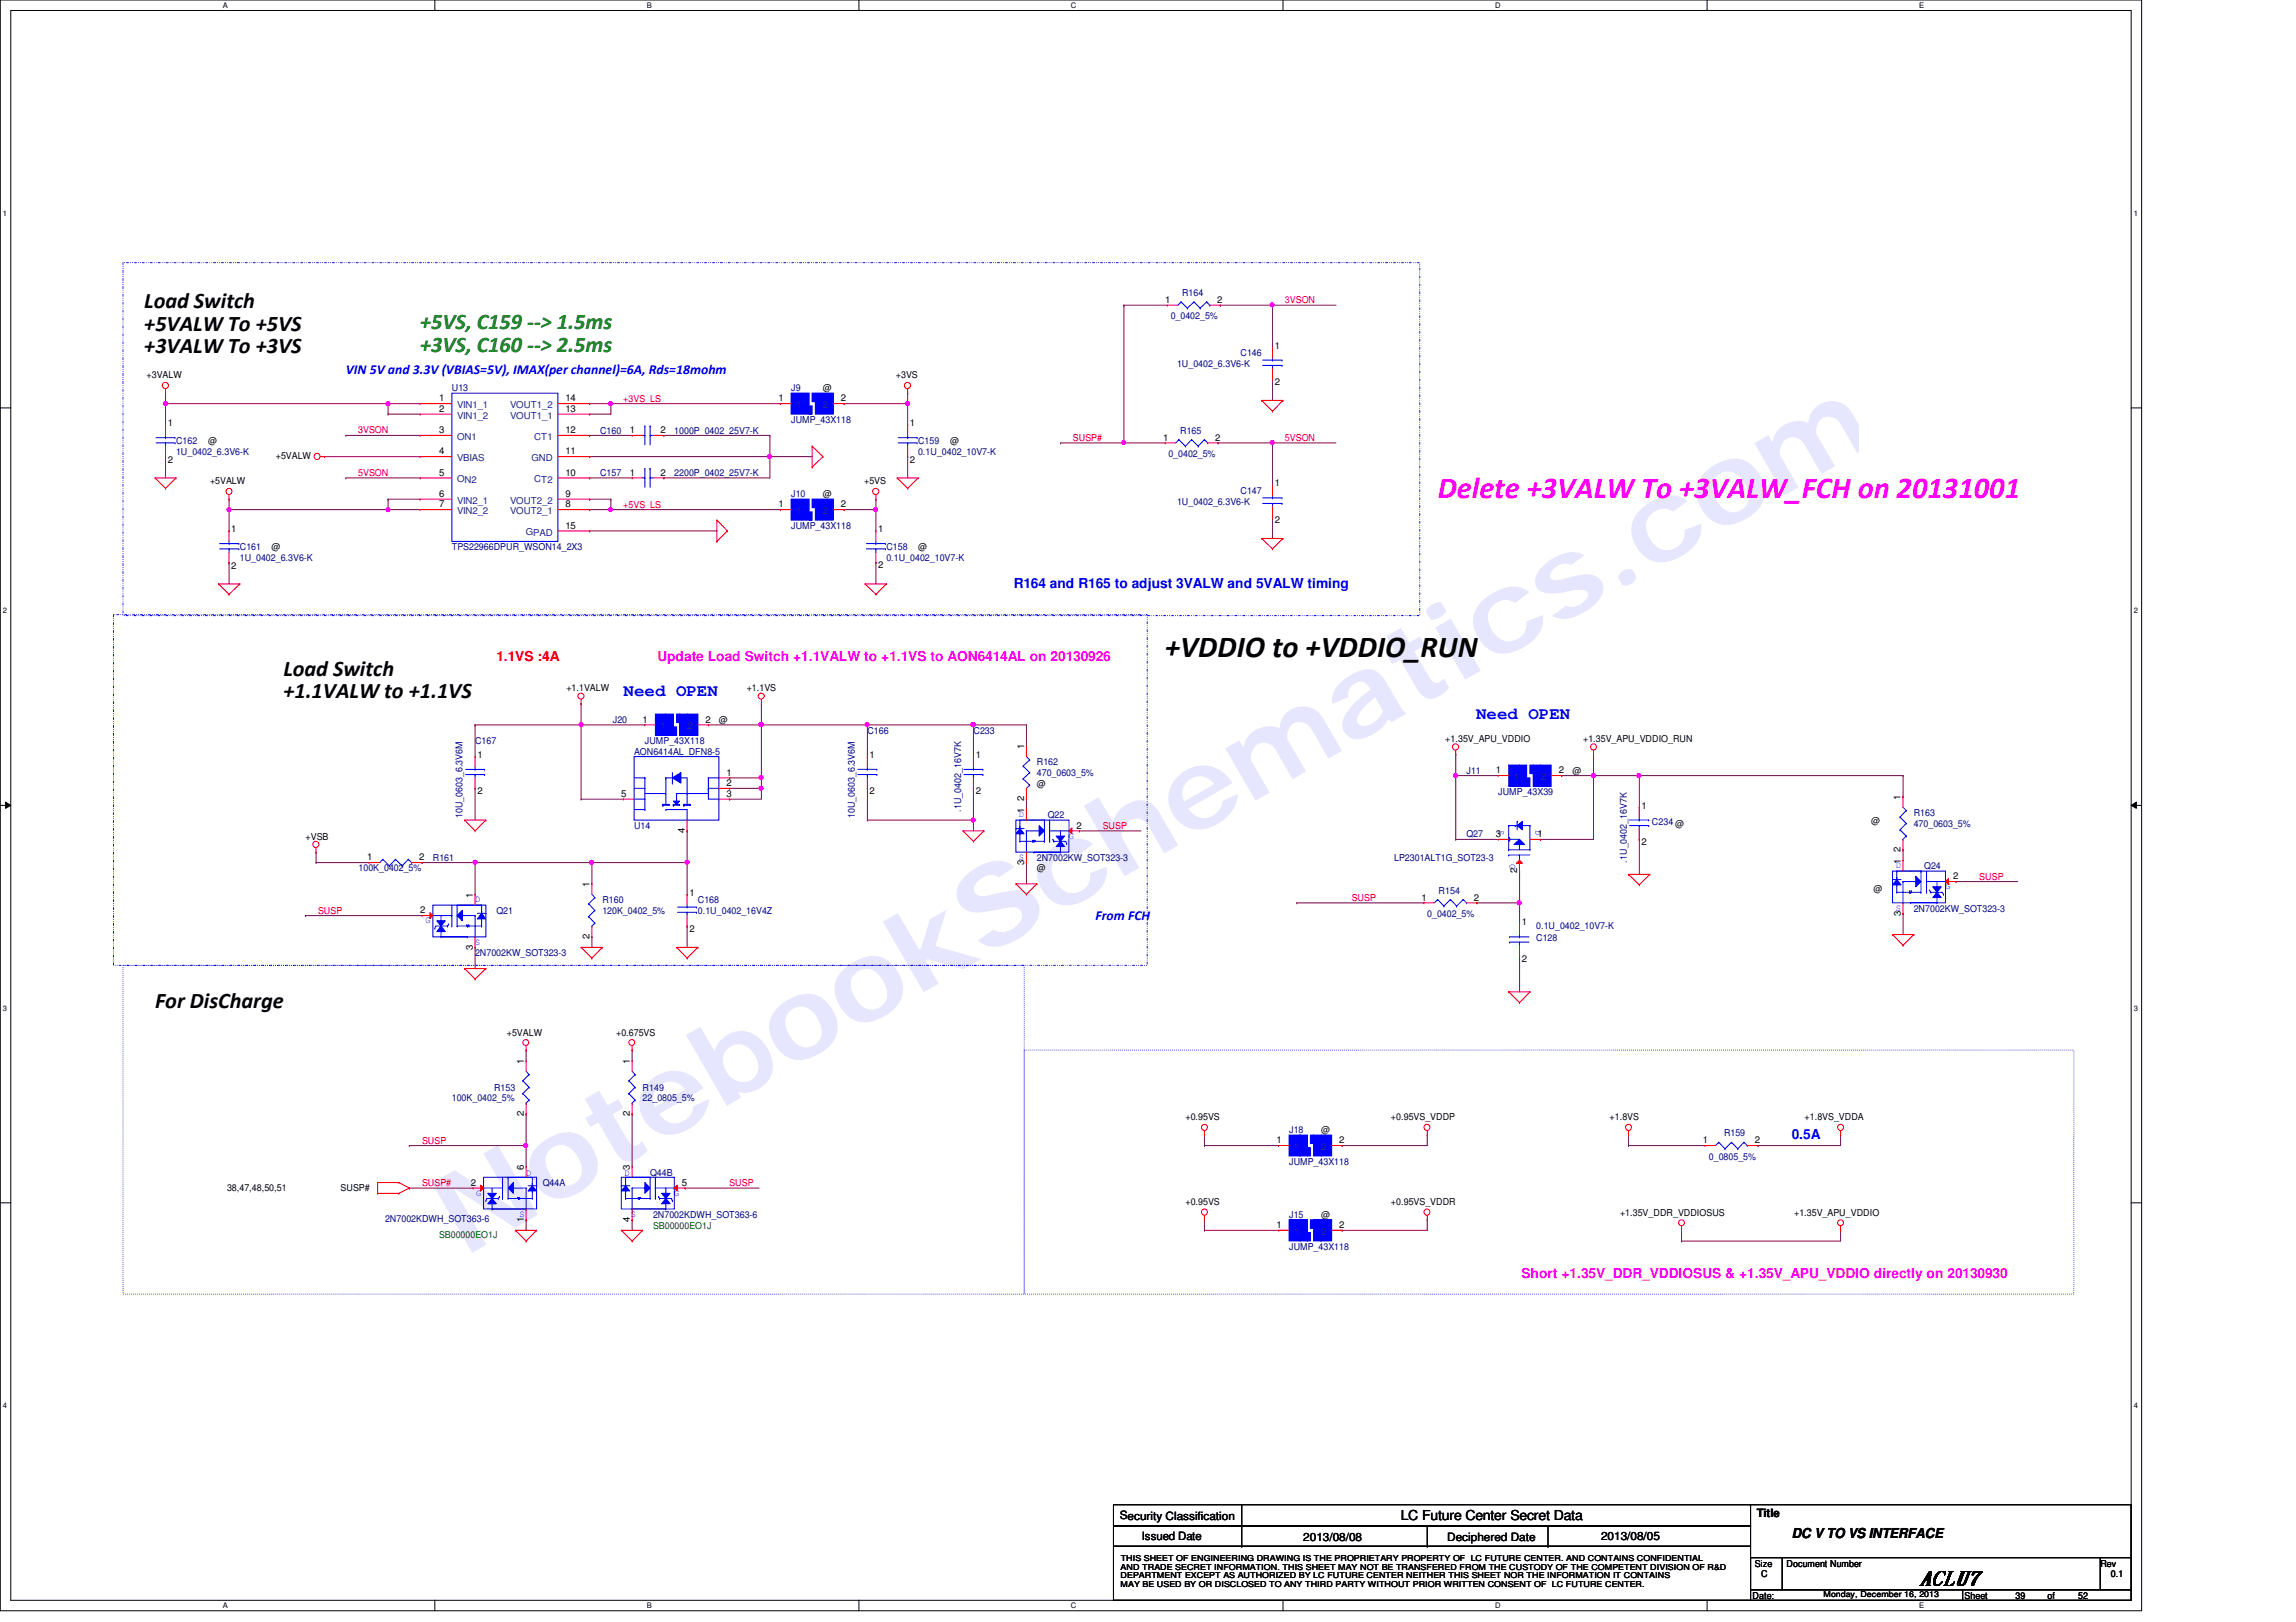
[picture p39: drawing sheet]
<svg xmlns="http://www.w3.org/2000/svg" width="297mm" height="210mm" viewBox="0 0 297 210" stroke-linecap="round" stroke-linejoin="round" font-family="sans-serif">
<defs><g id="words">
<text font-size="14.7" fill="#4040ff" x="60.1" y="162.7" transform="rotate(-30 60.1 162.7)">NotebookSchematics.com</text>
<text font-size="3.9" fill="#f0f" x="186" y="64.4">Delete +3VALW To +3VALW_FCH on 20131001</text>
<text font-size="3.9" x="150.7" y="85">+VDDIO to +VDDIO_RUN</text>
<g font-size="2.9">
<text x="18.7" y="39.9">Load Switch</text>
<text x="18.7" y="42.8">+5VALW To +5VS</text>
<text x="18.7" y="45.7">+3VALW To +3VS</text>
<text x="36.7" y="87.5">Load Switch</text>
<text x="36.7" y="90.4">+1.1VALW to +1.1VS</text>
<text x="20.1" y="130.4">For DisCharge</text>
</g>
<g font-size="2.9" fill="#008000">
<text x="54.4" y="42.6">+5VS, C159 --&gt; 1.5ms</text>
<text x="54.4" y="45.5">+3VS, C160 --&gt; 2.5ms</text>
</g>
<text font-size="2.6" x="248.3" y="205.1">ACLU7</text>
<g font-size="2.2" fill="#00f">
<text x="80.7" y="90.1">Need OPEN</text>
<text x="191" y="93.1">Need OPEN</text>
</g>
<g font-size="1.8" fill="#00f">
<text x="44.7" y="48.4">VIN 5V and 3.3V (VBIAS=5V), IMAX(per channel)=6A, Rds=18mohm</text>
<text x="131.1" y="76.1">R164 and R165 to adjust 3VALW and 5VALW timing</text>
<text x="141.7" y="119.1">From FCH</text>
<text x="231.8" y="147.4">0.5A</text>
</g>
<text font-size="1.8" fill="#f00" x="64.2" y="85.6">1.1VS :4A</text>
<g font-size="1.8" fill="#f0f">
<text x="85" y="85.6">Update Load Switch +1.1VALW to +1.1VS to AON6414AL on 20130926</text>
<text x="196.8" y="165.4">Short +1.35V_DDR_VDDIOSUS &amp; +1.35V_APU_VDDIO directly on 20130930</text>
</g>
<g font-size="1.8">
<text x="181.2" y="196.8">LC Future Center Secret Data</text>
<text x="231.8" y="199.1">DC V TO VS INTERFACE</text>
</g>
<g font-size="1.5">
<text x="144.9" y="196.6">Security Classification</text>
<text x="227.3" y="196.3">Title</text>
<text x="147.7" y="199.3">Issued Date</text>
<text x="168.6" y="199.4">2013/08/08</text>
<text x="187.2" y="199.4">Deciphered Date</text>
<text x="207.1" y="199.3">2013/08/05</text>
</g>
<g font-size="1.2">
<text x="150.7" y="39.2">1</text>
<text x="157.5" y="39.2">2</text>
<text x="164.9" y="45.1">1</text>
<text x="19" y="49">+3VALW</text>
<text x="56.8" y="53.3">2</text>
<text x="56.8" y="51.9">1</text>
<text x="73.1" y="51.9">14</text>
<text x="73.1" y="53.3">13</text>
<text x="100.7" y="51.9">1</text>
<text x="106.5" y="50.6">@</text>
<text x="108.8" y="51.9">2</text>
<text x="115.9" y="49">+3VS</text>
<text x="164.9" y="49.8">2</text>
<text x="21.7" y="59.9">2</text>
<text x="21.7" y="55.1">1</text>
<text x="26.9" y="57.5">@</text>
<text x="35.7" y="59.4">+5VALW</text>
<text x="56.8" y="56">3</text>
<text x="56.8" y="58.8">4</text>
<text x="73.1" y="58.8">11</text>
<text x="73.1" y="56">12</text>
<text x="81.5" y="56">1</text>
<text x="85.5" y="56">2</text>
<text x="117.7" y="59.9">2</text>
<text x="117.7" y="55.1">1</text>
<text x="122.9" y="57.5">@</text>
<text x="150.5" y="57">1</text>
<text x="157.2" y="57">2</text>
<text x="27.2" y="62.7">+5VALW</text>
<text x="56.8" y="61.6">5</text>
<text x="56.8" y="64.3">6</text>
<text x="56.8" y="65.7">7</text>
<text x="73.1" y="64.3">9</text>
<text x="73.1" y="65.7">8</text>
<text x="73.1" y="61.6">10</text>
<text x="81.5" y="61.5">1</text>
<text x="85.5" y="61.5">2</text>
<text x="100.7" y="65.7">1</text>
<text x="106.5" y="64.3">@</text>
<text x="108.8" y="65.7">2</text>
<text x="111.8" y="62.7">+5VS</text>
<text x="164.9" y="62.9">1</text>
<text x="29.9" y="68.8">1</text>
<text x="35.1" y="71.2">@</text>
<text x="73.1" y="68.4">15</text>
<text x="113.6" y="68.8">1</text>
<text x="118.8" y="71.2">@</text>
<text x="164.9" y="67.6">2</text>
<text x="29.9" y="73.6">2</text>
<text x="113.6" y="73.6">2</text>
<text x="73.3" y="89.4">+1.1VALW</text>
<text x="96.6" y="89.4">+1.1VS</text>
<text x="83.1" y="93.5">1</text>
<text x="91.3" y="93.5">2</text>
<text x="93" y="93.6">@</text>
<text x="61.8" y="98">1</text>
<text x="94" y="100.4">1</text>
<text x="94" y="101.7">2</text>
<text x="112.5" y="98">1</text>
<text x="126.2" y="98">1</text>
<text x="132.5" y="96.9" transform="rotate(-90 132.5 96.9)">1</text>
<text x="134.1" y="101.8">@</text>
<text x="187" y="96.1">+1.35V_APU_VDDIO</text>
<text x="193.5" y="100.1">1</text>
<text x="201.7" y="100.1">2</text>
<text x="203.4" y="100.2">@</text>
<text x="204.8" y="96.1">+1.35V_APU_VDDIO_RUN</text>
<text x="61.8" y="102.8">2</text>
<text x="80.4" y="103.1">5</text>
<text x="88.6" y="107.8" transform="rotate(-90 88.6 107.8)">4</text>
<text x="94" y="103.1">3</text>
<text x="112.5" y="102.8">2</text>
<text x="126.2" y="102.8">2</text>
<text x="132.5" y="103.7" transform="rotate(-90 132.5 103.7)">2</text>
<text x="132.5" y="105.2" transform="rotate(-90 132.5 105.2)">1</text>
<text x="139.3" y="107.2">2</text>
<text x="212.4" y="104.6">1</text>
<text x="242.1" y="106.6">@</text>
<text x="245.9" y="103.5" transform="rotate(-90 245.9 103.5)">1</text>
<text x="39.5" y="108.7">+VSB</text>
<text x="47.5" y="111.3">1</text>
<text x="54.2" y="111.3">2</text>
<text x="132.5" y="111.9" transform="rotate(-90 132.5 111.9)">3</text>
<text x="134.1" y="112.8">@</text>
<text x="193.5" y="108.3">3</text>
<text x="196.3" y="113" transform="rotate(-90 196.3 113)">2</text>
<text x="198.9" y="108.3">1</text>
<text x="212.4" y="109.3">2</text>
<text x="245.9" y="110.3" transform="rotate(-90 245.9 110.3)">2</text>
<text x="245.9" y="111.8" transform="rotate(-90 245.9 111.8)">1</text>
<text x="252.7" y="113.8">2</text>
<text x="54.3" y="118.2">2</text>
<text x="61.2" y="116.2" transform="rotate(-90 61.2 116.2)">1</text>
<text x="76.3" y="114.8" transform="rotate(-90 76.3 114.8)">1</text>
<text x="89.2" y="115.9">1</text>
<text x="183.9" y="116.5">1</text>
<text x="190.7" y="116.5">2</text>
<text x="196.9" y="119.7">1</text>
<text x="242.4" y="115.4">@</text>
<text x="245.9" y="118.5" transform="rotate(-90 245.9 118.5)">3</text>
<text x="61.2" y="122.9" transform="rotate(-90 61.2 122.9)">3</text>
<text x="76.3" y="121.5" transform="rotate(-90 76.3 121.5)">2</text>
<text x="89.2" y="120.6">2</text>
<text x="196.9" y="124.5">2</text>
<text x="65.6" y="134">+5VALW</text>
<text x="67.8" y="137.7" transform="rotate(-90 67.8 137.7)">1</text>
<text x="79.7" y="134">+0.675VS</text>
<text x="81.5" y="137.7" transform="rotate(-90 81.5 137.7)">1</text>
<text x="67.8" y="144.4" transform="rotate(-90 67.8 144.4)">2</text>
<text x="81.5" y="144.4" transform="rotate(-90 81.5 144.4)">2</text>
<text x="153.4" y="145">+0.95VS</text>
<text x="165.1" y="147.9">1</text>
<text x="170.9" y="146.6">@</text>
<text x="173.3" y="147.9">2</text>
<text x="180" y="145">+0.95VS_VDDP</text>
<text x="208.2" y="145">+1.8VS</text>
<text x="220.3" y="147.9">1</text>
<text x="227" y="147.9">2</text>
<text x="233.5" y="145">+1.8VS_VDDA</text>
<text x="29.4" y="154.2">38,47,48,50,51</text>
<text x="44.1" y="154.2">SUSP#</text>
<text x="60.9" y="153.4">2</text>
<text x="67.8" y="151.4" transform="rotate(-90 67.8 151.4)">6</text>
<text x="81.5" y="151.4" transform="rotate(-90 81.5 151.4)">3</text>
<text x="88.2" y="153.4">5</text>
<text x="153.4" y="156">+0.95VS</text>
<text x="180" y="156">+0.95VS_VDDR</text>
<text x="67.8" y="158.1" transform="rotate(-90 67.8 158.1)">1</text>
<text x="81.5" y="158.1" transform="rotate(-90 81.5 158.1)">4</text>
<text x="165.1" y="158.9">1</text>
<text x="170.9" y="157.6">@</text>
<text x="173.3" y="158.9">2</text>
<text x="209.6" y="157.3">+1.35V_DDR_VDDIOSUS</text>
<text x="232.1" y="157.3">+1.35V_APU_VDDIO</text>
<text x="227" y="202.7">Size</text>
<text x="231.1" y="202.7">Document Number</text>
<text x="271.7" y="202.7">Rev</text>
<text x="226.7" y="206.9">Date:</text>
<text x="227.8" y="204.1">C</text>
<text x="254.2" y="206.9">Sheet</text>
<text x="260.8" y="206.9">39</text>
<text x="264.9" y="206.9">of</text>
<text x="268.9" y="206.9">52</text>
<text x="273.1" y="204.1">0.1</text>
</g>
<g font-size="1.2" fill="#000080">
<text x="151.5" y="41.3">0_0402_5%</text>
<text x="152.9" y="38.3">R164</text>
<text x="152.3" y="47.5">1U_0402_6.3V6-K</text>
<text x="160.5" y="46.1">C146</text>
<text x="58.5" y="50.6">U13</text>
<text x="102.4" y="50.6">J9</text>
<text x="22.8" y="58.9">1U_0402_6.3V6-K</text>
<text x="22.8" y="57.5">C162</text>
<text x="77.6" y="56.1">C160</text>
<text x="87.2" y="56.1">1000P_0402_25V7-K</text>
<text x="102.3" y="54.7">JUMP_43X118</text>
<text x="118.8" y="58.9">0.1U_0402_10V7-K</text>
<text x="118.8" y="57.5">C159</text>
<text x="151.2" y="59.1">0_0402_5%</text>
<text x="152.7" y="56.1">R165</text>
<text x="77.6" y="61.6">C157</text>
<text x="87.2" y="61.6">2200P_0402_25V7-K</text>
<text x="102.4" y="64.3">J10</text>
<text x="152.3" y="65.3">1U_0402_6.3V6-K</text>
<text x="160.5" y="64">C147</text>
<text x="31" y="71.2">C161</text>
<text x="58.5" y="71.2">TPS22966DPUR_WSON14_2X3</text>
<text x="102.3" y="68.4">JUMP_43X118</text>
<text x="114.7" y="71.2">C158</text>
<text x="31" y="72.6">1U_0402_6.3V6-K</text>
<text x="114.7" y="72.6">0.1U_0402_10V7-K</text>
<text x="79.3" y="93.6">J20</text>
<text x="112.2" y="94.9">C166</text>
<text x="125.9" y="95">C233</text>
<text x="61.5" y="96.3">C167</text>
<text x="82" y="97.7">AON6414AL_DFN8-5</text>
<text x="83.4" y="96.3">JUMP_43X118</text>
<text x="134.1" y="100.4">470_0603_5%</text>
<text x="134.1" y="99.1">R162</text>
<text x="189.7" y="100.2">J11</text>
<text x="59.9" y="105.9" transform="rotate(-90 59.9 105.9)">10U_0603_6.3V6M</text>
<text x="82" y="107.3">U14</text>
<text x="110.6" y="105.9" transform="rotate(-90 110.6 105.9)">10U_0603_6.3V6M</text>
<text x="124.3" y="105" transform="rotate(-90 124.3 105)">.1U_0402_16V7K</text>
<text x="135.5" y="105.9">Q22</text>
<text x="193.8" y="102.9">JUMP_43X39</text>
<text x="213.7" y="106.7">C234 @</text>
<text x="247.6" y="107">470_0603_5%</text>
<text x="247.6" y="105.6">R163</text>
<text x="46.4" y="112.8">100K_0402_5%</text>
<text x="56" y="111.4">R161</text>
<text x="134.1" y="111.4">2N7002KW_SOT323-3</text>
<text x="180.4" y="111.4">LP2301ALT1G_SOT23-3</text>
<text x="189.7" y="108.4">Q27</text>
<text x="210.5" y="111.6" transform="rotate(-90 210.5 111.6)">.1U_0402_16V7K</text>
<text x="248.9" y="112.5">Q24</text>
<text x="64.2" y="118.3">Q21</text>
<text x="77.9" y="118.3">120K_0402_5%</text>
<text x="77.9" y="116.9">R160</text>
<text x="90.3" y="118.3">0.1U_0402_16V4Z</text>
<text x="90.3" y="116.9">C168</text>
<text x="184.6" y="118.6">0_0402_5%</text>
<text x="186.1" y="115.6">R154</text>
<text x="247.6" y="118">2N7002KW_SOT323-3</text>
<text x="61.5" y="123.7">2N7002KW_SOT323-3</text>
<text x="198.7" y="120.2">0.1U_0402_10V7-K</text>
<text x="198.7" y="121.8">C128</text>
<text x="58.5" y="142.5">100K_0402_5%</text>
<text x="63.9" y="141.2">R153</text>
<text x="83.1" y="141.2">R149</text>
<text x="83.1" y="142.5">22_0805_5%</text>
<text x="166.8" y="146.6">J18</text>
<text x="223" y="147.1">R159</text>
<text x="70.2" y="153.5">Q44A</text>
<text x="84.1" y="152.1">Q44B</text>
<text x="166.8" y="150.7">JUMP_43X118</text>
<text x="221.1" y="150.1">0_0805_5%</text>
<text x="49.8" y="158.1">2N7002KDWH_SOT363-6</text>
<text x="84.5" y="157.6">2N7002KDWH_SOT363-6</text>
<text x="166.8" y="161.7">JUMP_43X118</text>
<text x="166.8" y="157.6">J15</text>
</g>
<g font-size="1.2" fill="#f00">
<text x="166.2" y="39.2">3VSON</text>
<text x="80.6" y="52">+3VS_LS</text>
<text x="46.4" y="56.1">3VSON</text>
<text x="138.8" y="57.1">SUSP#</text>
<text x="166.2" y="57.1">5VSON</text>
<text x="46.4" y="61.6">5VSON</text>
<text x="80.6" y="65.7">+5VS_LS</text>
<text x="142.7" y="107.3">SUSP</text>
<text x="256.1" y="113.8">SUSP</text>
<text x="41.1" y="118.2">SUSP</text>
<text x="174.9" y="116.6">SUSP</text>
<text x="54.6" y="148">SUSP</text>
<text x="54.6" y="153.5">SUSP#</text>
<text x="94.4" y="153.5">SUSP</text>
</g>
<g font-size="1.2" fill="#004080">
<text x="59.1" y="52.8">VIN1_1</text>
<text x="66" y="52.8">VOUT1_2</text>
<text x="103" y="52.8">1</text>
<text x="106.5" y="52.8">2</text>
<text x="59.1" y="56.9">ON1</text>
<text x="59.1" y="54.2">VIN1_2</text>
<text x="59.1" y="59.7">VBIAS</text>
<text x="66" y="54.2">VOUT1_1</text>
<text x="68.7" y="59.7">GND</text>
<text x="69.1" y="56.9">CT1</text>
<text x="59.1" y="62.4">ON2</text>
<text x="59.1" y="65.2">VIN2_1</text>
<text x="66" y="65.2">VOUT2_2</text>
<text x="69.1" y="62.4">CT2</text>
<text x="59.1" y="66.5">VIN2_2</text>
<text x="66" y="66.5">VOUT2_1</text>
<text x="68" y="69.3">GPAD</text>
<text x="103" y="66.5">1</text>
<text x="106.5" y="66.5">2</text>
<text x="85.5" y="94.4">1</text>
<text x="88.9" y="94.4">2</text>
<text x="195.9" y="101">1</text>
<text x="199.3" y="101">2</text>
<text x="167.5" y="148.8">1</text>
<text x="170.9" y="148.8">2</text>
<text x="167.5" y="159.8">1</text>
<text x="170.9" y="159.8">2</text>
</g>
<g font-size="1.2" fill="#00f">
<text x="131.8" y="105.8">D</text>
<text x="193.9" y="107.4" transform="rotate(90 193.9 107.4)">S</text>
<text x="198.7" y="107.4" transform="rotate(90 198.7 107.4)">D</text>
<text x="131.8" y="111.3">S</text>
<text x="138.3" y="108.5">G</text>
<text x="195.3" y="111.8" transform="rotate(90 195.3 111.8)">G</text>
<text x="245.3" y="112.3">D</text>
<text x="55" y="119.5">G</text>
<text x="61.5" y="116.7">D</text>
<text x="245.3" y="117.8">S</text>
<text x="251.7" y="115.1">G</text>
<text x="61.5" y="122.3">S</text>
<text x="61.6" y="154.8">G</text>
<text x="68.1" y="152.1">D</text>
<text x="80.8" y="152.1">D</text>
<text x="87.2" y="154.8">G</text>
<text x="67.2" y="157.5">S</text>
<text x="81.6" y="157.5">S</text>
</g>
<g font-size="1.2" fill="#008000">
<text x="56.8" y="160.2">SB00000EO1J</text>
<text x="84.5" y="159">SB00000EO1J</text>
</g>
<g font-size="1.1">
<text x="145" y="203.1">AND TRADE SECRET INFORMATION. THIS SHEET MAY NOT BE TRANSFERED FROM THE CUSTODY OF THE COMPETENT DIVISION OF R&amp;D</text>
<text x="145" y="202">THIS SHEET OF ENGINEERING DRAWING IS THE PROPRIETARY PROPERTY OF LC FUTURE CENTER. AND CONTAINS CONFIDENTIAL</text>
<text x="145" y="204.2">DEPARTMENT EXCEPT AS AUTHORIZED BY LC FUTURE CENTER NEITHER THIS SHEET NOR THE INFORMATION IT CONTAINS</text>
<text x="145" y="205.3">MAY BE USED BY OR DISCLOSED TO ANY THIRD PARTY WITHOUT PRIOR WRITTEN CONSENT OF LC FUTURE CENTER.</text>
<text x="235.9" y="206.7">Monday, December 16, 2013</text>
</g>
<g font-size="1">
<text x="28.8" y="1">A</text>
<text x="83.7" y="1">B</text>
<text x="138.6" y="1">C</text>
<text x="193.4" y="1">D</text>
<text x="248.3" y="1">E</text>
<text x=".4" y="27.9">1</text>
<text x="276.1" y="27.9">1</text>
<text x=".4" y="79.4">2</text>
<text x="276.1" y="79.4">2</text>
<text x=".4" y="130.8">3</text>
<text x="276.1" y="130.8">3</text>
<text x=".4" y="182.2">4</text>
<text x="276" y="182.2">4</text>
<text x="28.8" y="208.1">A</text>
<text x="83.7" y="208.1">B</text>
<text x="138.6" y="208.1">C</text>
<text x="193.4" y="208.1">D</text>
<text x="248.3" y="208.1">E</text>
</g>
</g></defs>
<path d="M0 0h277.1v208.4h-277.1zM1.4 1.4h274.3v205.7h-274.3z" fill="none" stroke="#000" stroke-width=".13"/>
<g fill="#fff">
<path d="M28.8 .1h.7v1.1h-.7z"/>
<path d="M28.8 207.2h.7v1.1h-.7z"/>
</g>
<path d="M56.3 0v1.4M56.3 207.1v1.3" fill="none" stroke="#000" stroke-width=".13"/>
<g fill="#fff">
<path d="M83.7 .1h.6v1.1h-.6z"/>
<path d="M83.7 207.2h.6v1.1h-.6z"/>
</g>
<path d="M111.1 0v1.4M111.1 207.1v1.3" fill="none" stroke="#000" stroke-width=".13"/>
<g fill="#fff">
<path d="M138.6 .1h.7v1.1h-.7z"/>
<path d="M138.6 207.2h.7v1.1h-.7z"/>
</g>
<path d="M166 0v1.4M166 207.1v1.3" fill="none" stroke="#000" stroke-width=".13"/>
<g fill="#fff">
<path d="M193.4 .1h.7v1.1h-.7z"/>
<path d="M193.4 207.2h.7v1.1h-.7z"/>
</g>
<path d="M220.8 0v1.4M220.8 207.1v1.3" fill="none" stroke="#000" stroke-width=".13"/>
<g fill="#fff">
<path d="M248.3 .1h.6v1.1h-.6z"/>
<path d="M248.3 207.2h.6v1.1h-.6z"/>
<path d="M.4 27.1h.5v1.1h-.5z"/>
<path d="M276.1 27.1h.5v1.1h-.5z"/>
<path d="M.4 78.5h.5v1.1h-.5z"/>
<path d="M276.1 78.5h.5v1.1h-.5z"/>
</g>
<path d="M0 52.8h1.4M275.7 52.8h1.4" fill="none" stroke="#000" stroke-width=".13"/>
<g fill="#fff">
<path d="M.4 129.9h.5v1.1h-.5z"/>
<path d="M276.1 129.9h.5v1.1h-.5z"/>
</g>
<path d="M0 104.2h1.4M.7 103.8l.7 .4-.7 .4zM275.7 104.2h1.4M275.7 104.2l.7-.4v.8z" fill="none" stroke="#000" stroke-width=".13"/>
<path d="M.7 103.8l.7 .4-.7 .4zM275.7 104.2l.7-.4v.8z" fill="#000"/>
<g fill="#fff">
<path d="M.4 181.4h.5v1.1h-.5z"/>
<path d="M276 181.4h.6v1.1h-.6z"/>
</g>
<path d="M0 155.7h1.4M275.7 155.7h1.4" fill="none" stroke="#000" stroke-width=".13"/>
<path d="M15.9 34h167.8v45.7h-167.8zM14.7 79.5h133.7v45.4h-133.7z" fill="none" stroke="#00f" stroke-width=".13" stroke-dasharray=".3 .3 0 .3 0 .3"/>
<path d="M15.9 124.9h116.6v42.6h-116.6zM132.5 135.9h135.8v31.6h-135.8z" fill="none" stroke="#00f" stroke-width=".13" stroke-dasharray="0 .3"/>
<path d="M50.2 52.2h.1M50.2 52.2h4.2" fill="none" stroke="#800040" stroke-width=".13"/>
<circle cx="50.2" cy="52.2" r=".26" fill="#f0f"/>
<circle cx="50.2" cy="52.2" r=".26" fill="none" stroke="#f0f" stroke-width=".13"/>
<path d="M21.4 50.9h.1M21.4 52.2h.1M21.4 59.1h.1M21.4 50.9v4.1M21.4 59.1v2.7M21.4 52.2h28.8M50.2 52.2h.1M50.2 53.6h.1M50.2 52.2v1.4M50.2 53.6h4.2M50.2 64.6h.1M50.2 64.6h4.2" fill="none" stroke="#800040" stroke-width=".13"/>
<circle cx="21.4" cy="52.2" r=".26" fill="#f0f"/>
<circle cx="21.4" cy="52.2" r=".26" fill="none" stroke="#f0f" stroke-width=".13"/>
<path d="M42 59.1h.1M42 59.1h12.4M44.7 56.3h9.7M44.7 56.3h.1M29.6 66h.1M29.6 66v2.7M44.7 61.8h9.7M44.7 61.8h.1M50.2 66h4.2M50.2 66h.1M50.2 64.6h.1M50.2 64.6v1.4" fill="none" stroke="#800040" stroke-width=".13"/>
<circle cx="29.6" cy="66" r=".26" fill="#f0f"/>
<circle cx="29.6" cy="66" r=".26" fill="none" stroke="#f0f" stroke-width=".13"/>
<path d="M29.6 72.8h.1M29.6 66h.1M29.6 72.8v2.8M29.6 66h20.6" fill="none" stroke="#800040" stroke-width=".13"/>
<circle cx="50.2" cy="66" r=".26" fill="#f0f"/>
<circle cx="50.2" cy="66" r=".26" fill="none" stroke="#f0f" stroke-width=".13"/>
<path d="M29.6 64.6h.1M29.6 64.6v1.4M113.3 66h.1M113.3 66v2.7" fill="none" stroke="#800040" stroke-width=".13"/>
<circle cx="113.3" cy="66" r=".26" fill="#f0f"/>
<circle cx="113.3" cy="66" r=".26" fill="none" stroke="#f0f" stroke-width=".13"/>
<path d="M79 66h22M79 66h.1M109.2 66h4.1M109.2 66h.1" fill="none" stroke="#800040" stroke-width=".13"/>
<circle cx="79" cy="66" r=".26" fill="#f0f"/>
<circle cx="79" cy="66" r=".26" fill="none" stroke="#f0f" stroke-width=".13"/>
<path d="M76.3 52.2h.1M76.3 52.2h2.7M79 52.2h.1M79 52.2v1.4" fill="none" stroke="#800040" stroke-width=".13"/>
<circle cx="79" cy="52.2" r=".26" fill="#f0f"/>
<circle cx="79" cy="52.2" r=".26" fill="none" stroke="#f0f" stroke-width=".13"/>
<path d="M76.3 53.6h.1M76.3 53.6h2.7M117.4 52.2h.1M117.4 52.2v2.8" fill="none" stroke="#800040" stroke-width=".13"/>
<circle cx="117.4" cy="52.2" r=".26" fill="#f0f"/>
<circle cx="117.4" cy="52.2" r=".26" fill="none" stroke="#f0f" stroke-width=".13"/>
<path d="M76.3 56.3h.1M76.3 56.3h5.5M99.6 59.1h.1M99.6 59.1h5.5M117.4 59.1h.1M117.4 59.1v2.7" fill="none" stroke="#800040" stroke-width=".13"/>
<circle cx="99.6" cy="59.1" r=".26" fill="#f0f"/>
<circle cx="99.6" cy="59.1" r=".26" fill="none" stroke="#f0f" stroke-width=".13"/>
<g fill="none" stroke="#800040" stroke-width=".13">
<path d="M76.3 59.1h.1M76.3 59.1h23.3M79 52.2h22M79 52.2h.1M85.9 56.3h13.7M85.9 56.3h.1M99.6 56.3h.1M99.6 56.3v5.5h-13.7M99.6 59.1h.1M109.2 52.2h.1M117.4 50.9h.1M117.4 50.9v1.3h-8.2"/>
<path d="M76.3 66h.1M76.3 68.7h16.4M76.3 64.6h.1M76.3 61.8h.1M76.3 68.7h.1M76.3 61.8h5.5M76.3 64.6h2.7M79 64.6h.1M79 64.6v1.4h-2.7M85.9 61.8h.1M113.3 64.6h.1M113.3 64.6v1.4"/>
<path d="M113.3 72.8h.1M113.3 72.8v2.8M68.1 135.9h.1M68.1 135.9v1.4M81.8 135.9h.1M81.8 135.9v1.4M53 148.2h15.1M53 148.2h.1M68.1 148.2h.1M68.1 148.2v2.8M81.8 144.1h.1M81.8 157.9h.1"/>
<path d="M81.8 144.1v6.9M81.8 157.9v1.3"/>
</g>
<circle cx="68" cy="148.3" r=".26" fill="#f0f"/>
<circle cx="68" cy="148.3" r=".26" fill="none" stroke="#f0f" stroke-width=".13"/>
<g fill="none" stroke="#800040" stroke-width=".13">
<path d="M39.5 118.5h15.1M39.5 118.5h.1M54.6 111.6h.1M54.6 111.6h22M61.5 111.6h.1M61.5 111.6v4.1M76.6 111.6h.1M76.6 111.6v2.8M98.5 100.7h.1M98.5 100.7v1.3M61.5 122.6h.1M61.5 122.6v2.7"/>
<path d="M53 153.8h8.2M53 153.8h.1M68.1 157.9h.1M68.1 144.1h.1M68.1 144.1v4.1M68.1 157.9v1.3M88.6 153.8h.1M88.6 153.8h9.6M155.8 148.2h.1M155.8 146.9h.1M155.8 159.2h.1M155.8 157.9h.1"/>
<path d="M155.8 146.9v1.3M155.8 157.9v1.3M155.8 148.2h9.6M155.8 159.2h9.6M173.6 148.2h.1M173.6 159.2h.1M184.7 146.9h.1M184.7 157.9h.1M184.7 146.9v1.3h-11.1M184.7 157.9v1.3h-11.1M210.7 148.2h9.9M210.7 148.2h.1"/>
<path d="M210.7 146.9h.1M210.7 146.9v1.3M217.5 159.2h.1M217.5 159.2v1.4M227.5 148.2h.1M238.1 146.9h.1M238.1 159.2h.1M238.1 146.9v1.3h-10.6M238.1 159.2v1.4h-20.6M217.5 160.6h.1"/>
</g>
<circle cx="61.5" cy="111.6" r=".26" fill="#f0f"/>
<circle cx="61.5" cy="111.6" r=".26" fill="none" stroke="#f0f" stroke-width=".13"/>
<path d="M40.9 111.6h6.8M40.9 111.6h.1M40.9 110.3h.1M40.9 110.3v1.3M76.6 111.6h12.3M76.6 111.6h.1M76.6 121.2h.1M76.6 121.2v1.4" fill="none" stroke="#800040" stroke-width=".13"/>
<circle cx="88.9" cy="111.6" r=".26" fill="#f0f"/>
<circle cx="88.9" cy="111.6" r=".26" fill="none" stroke="#f0f" stroke-width=".13"/>
<circle cx="76.5" cy="111.6" r=".26" fill="#f0f"/>
<circle cx="76.5" cy="111.6" r=".26" fill="none" stroke="#f0f" stroke-width=".13"/>
<path d="M88.9 111.6h.1M88.9 119.8h.1M88.9 107.5h.1M88.9 107.5v8.2M88.9 119.8v2.8M94.4 100.7h4.1M94.4 102h4.1M94.4 100.7h.1M94.4 102h.1" fill="none" stroke="#800040" stroke-width=".13"/>
<circle cx="98.5" cy="102" r=".26" fill="#f0f"/>
<circle cx="98.5" cy="102" r=".26" fill="none" stroke="#f0f" stroke-width=".13"/>
<path d="M75.2 93.8h.1M75.2 93.8v9.6M75.2 103.4h5.5M75.2 103.4h.1M94.4 103.4h.1M98.5 102h.1M98.5 102v1.4h-4.1" fill="none" stroke="#800040" stroke-width=".13"/>
<circle cx="75.2" cy="93.8" r=".26" fill="#f0f"/>
<circle cx="75.2" cy="93.8" r=".26" fill="none" stroke="#f0f" stroke-width=".13"/>
<g fill="none" stroke="#800040" stroke-width=".13">
<path d="M61.5 93.8h21.9M61.5 93.8h.1M75.2 93.8h.1M91.6 93.8h6.9M91.6 93.8h.1M125.9 93.8h.1M125.9 93.8v4.1M132.8 93.8h.1M132.8 93.8v2.8M132.8 103.4h.1M132.8 111.6h.1M132.8 103.4v1.4"/>
<path d="M132.8 111.6v2.8M139.7 107.5h7.9M139.7 107.5h.1"/>
</g>
<circle cx="125.9" cy="93.8" r=".26" fill="#f0f"/>
<circle cx="125.9" cy="93.8" r=".26" fill="none" stroke="#f0f" stroke-width=".13"/>
<path d="M125.9 93.8h6.9M125.9 93.8h.1M125.9 106.1h.1M125.9 106.1v1.4" fill="none" stroke="#800040" stroke-width=".13"/>
<circle cx="125.9" cy="106.1" r=".26" fill="#f0f"/>
<circle cx="125.9" cy="106.1" r=".26" fill="none" stroke="#f0f" stroke-width=".13"/>
<path d="M112.2 93.8h.1M112.2 93.8v4.1M112.2 93.8h13.7M112.2 102h.1M112.2 106.1h.1M112.2 102v4.1M125.9 102h.1M125.9 102v4.1h-13.7" fill="none" stroke="#800040" stroke-width=".13"/>
<circle cx="125.9" cy="93.8" r=".26" fill="#f0f"/>
<circle cx="125.9" cy="93.8" r=".26" fill="none" stroke="#f0f" stroke-width=".13"/>
<circle cx="112.2" cy="93.8" r=".26" fill="#f0f"/>
<circle cx="112.2" cy="93.8" r=".26" fill="none" stroke="#f0f" stroke-width=".13"/>
<path d="M98.5 93.8h.1M98.5 93.8h13.7" fill="none" stroke="#800040" stroke-width=".13"/>
<circle cx="98.5" cy="93.8" r=".26" fill="#f0f"/>
<circle cx="98.5" cy="93.8" r=".26" fill="none" stroke="#f0f" stroke-width=".13"/>
<path d="M98.5 93.8h.1M98.5 93.8v6.9" fill="none" stroke="#800040" stroke-width=".13"/>
<circle cx="98.5" cy="100.6" r=".26" fill="#f0f"/>
<circle cx="98.5" cy="100.6" r=".26" fill="none" stroke="#f0f" stroke-width=".13"/>
<circle cx="98.5" cy="93.8" r=".26" fill="#f0f"/>
<circle cx="98.5" cy="93.8" r=".26" fill="none" stroke="#f0f" stroke-width=".13"/>
<path d="M61.5 93.8h.1M61.5 93.8v4.1M75.2 91.1h.1M75.2 91.1v2.7M98.5 91.1h.1M98.5 91.1v2.7M61.5 102h.1M61.5 102v4.1M212.1 108.6h.1M212.1 100.4h.1M212.1 100.4v4.1M212.1 108.6v4.6" fill="none" stroke="#800040" stroke-width=".13"/>
<circle cx="212" cy="100.4" r=".26" fill="#f0f"/>
<circle cx="212" cy="100.4" r=".26" fill="none" stroke="#f0f" stroke-width=".13"/>
<path d="M202.1 100.4h.1M202.1 100.4h4.1" fill="none" stroke="#800040" stroke-width=".13"/>
<circle cx="206.2" cy="100.4" r=".26" fill="#f0f"/>
<circle cx="206.2" cy="100.4" r=".26" fill="none" stroke="#f0f" stroke-width=".13"/>
<path d="M188.3 97.6h.1M188.3 97.6v2.8M188.3 100.4h5.5M188.3 100.4h.1M196.6 116.8h.1M196.6 116.8v2.8" fill="none" stroke="#800040" stroke-width=".13"/>
<circle cx="196.5" cy="116.8" r=".26" fill="#f0f"/>
<circle cx="196.5" cy="116.8" r=".26" fill="none" stroke="#f0f" stroke-width=".13"/>
<path d="M188.3 108.6h5.5M188.3 108.6h.1M188.3 100.4h.1M188.3 100.4v8.2M199.3 108.6h.1M206.2 100.4h.1M206.2 100.4v8.2h-6.9" fill="none" stroke="#800040" stroke-width=".13"/>
<circle cx="188.3" cy="100.4" r=".26" fill="#f0f"/>
<circle cx="188.3" cy="100.4" r=".26" fill="none" stroke="#f0f" stroke-width=".13"/>
<g fill="none" stroke="#800040" stroke-width=".13">
<path d="M206.2 97.6h.1M206.2 97.6v2.8M167.8 116.8h16.4M167.8 116.8h.1M191.1 116.8h.1M196.6 112.7h.1M196.6 112.7v4.1h-5.5M206.2 100.4h.1M206.2 100.4h40M212.1 100.4h.1M246.2 100.4h.1M246.2 110h.1"/>
<path d="M246.2 118.2h.1M246.2 100.4v2.7M246.2 110v1.3M246.2 118.2v2.7M253.1 114.1h.1M253.1 114.1h7.9M196.6 123.7h.1M196.6 123.7v4.7"/>
</g>
<circle cx="206.2" cy="100.4" r=".26" fill="#f0f"/>
<circle cx="206.2" cy="100.4" r=".26" fill="none" stroke="#f0f" stroke-width=".13"/>
<path d="M157.9 39.5h.1M157.9 39.5h6.7M164.6 39.5h.1M164.6 39.5v5.5M164.6 49.1h.1M164.6 49.1v2.7" fill="none" stroke="#800040" stroke-width=".13"/>
<circle cx="164.6" cy="39.5" r=".26" fill="#f0f"/>
<circle cx="164.6" cy="39.5" r=".26" fill="none" stroke="#f0f" stroke-width=".13"/>
<path d="M157.6 57.3h.1M157.6 57.3h7M164.6 57.3h.1M164.6 57.3v5.5M164.6 66.9h.1M164.6 66.9v2.8" fill="none" stroke="#800040" stroke-width=".13"/>
<circle cx="164.6" cy="57.3" r=".26" fill="#f0f"/>
<circle cx="164.6" cy="57.3" r=".26" fill="none" stroke="#f0f" stroke-width=".13"/>
<path d="M145.4 39.5h.1M145.4 39.5v17.8M145.4 39.5h5.6" fill="none" stroke="#800040" stroke-width=".13"/>
<path d="M145.2 57.1l.2-.1 .2 .1-.1 .4h-.1h-.2z" fill-rule="evenodd" fill="#f0f"/>
<path d="M145.2 57.1l.2-.1 .2 .1-.1 .4h-.1h-.2z" fill="none" stroke="#f0f" stroke-width=".13"/>
<path d="M164.6 39.5h8.2M164.6 39.5h.1M137.2 57.3h13.5M137.2 57.3h.1M145.4 57.3h.1M164.6 57.3h.1M164.6 57.3h8.2" fill="none" stroke="#800040" stroke-width=".13"/>
<g fill="none" stroke="#f00" stroke-width=".13">
<path d="M21.4 50.9h.1M21.4 50.3v.6M41.4 59.1h.6M42 59.1h.1M54.4 52.2h.1M54.4 52.2h4.1M54.4 56.3h4.1M54.4 53.6h4.1M54.4 53.6h.1M54.4 56.3h.1M54.4 59.1h.1M54.4 59.1h4.1"/>
<path d="M72.2 53.6h4.1M72.2 56.3h4.1M72.2 52.2h4.1M72.2 59.1h4.1M76.3 53.6h.1M76.3 56.3h.1M76.3 52.2h.1M76.3 59.1h.1M105.1 57.7l1.4 1.4M105.1 57.7h.1M105.1 57.7v2.8M106.5 59.1h.1"/>
<path d="M106.5 59.1l-1.4 1.4M117.4 50.9h.1M117.4 50.3v.6M163.2 51.8l1.4 1.4M163.2 51.8h.1M163.2 51.8h2.8M164.6 49.1h.1M164.6 47.7v1.4M164.6 45h.1M164.6 45v1.4M164.6 53.2h.1M166 51.8h.1"/>
<path d="M166 51.8l-1.4 1.4M20.1 61.8h.1M20.1 61.8l1.3 1.4M20.1 61.8h2.7M21.4 63.2h.1M22.8 61.8l-1.4 1.4M22.8 61.8h.1M28.3 75.6h.1M28.3 75.6l1.3 1.3M28.3 75.6h2.7M29.6 64.6h.1M29.6 76.9h.1"/>
<path d="M29.6 64v.6M31 75.6l-1.4 1.3M31 75.6h.1M54.4 66h4.1M54.4 66h.1M54.4 61.8h.1M54.4 61.8h4.1M54.4 64.6h.1M54.4 64.6h4.1M72.2 61.8h4.1M72.2 68.7h4.1M72.2 66h4.1"/>
<path d="M72.2 64.6h4.1M76.3 61.8h.1M76.3 68.7h.1M76.3 66h.1M76.3 64.6h.1M92.7 70.1h.1M92.7 67.3h.1M92.7 67.3v2.8M92.7 67.3l1.4 1.4M94.1 68.7l-1.4 1.4M94.1 68.7h.1M105.1 60.5h.1"/>
<path d="M111.9 75.6h.1M111.9 75.6l1.4 1.3M111.9 75.6h2.8M113.3 76.9h.1M113.3 64.6h.1M113.3 64v.6M114.7 75.6l-1.4 1.3M114.7 75.6h.1M116.1 61.8h2.7M116.1 61.8h.1M116.1 61.8l1.3 1.4M117.4 63.2h.1"/>
<path d="M118.8 61.8h.1M118.8 61.8l-1.4 1.4M163.2 69.7l1.4 1.3M163.2 69.7h.1M163.2 69.7h2.8M164.6 66.9h.1M164.6 65.5v1.4M164.6 62.8h.1M164.6 62.8v1.4M164.6 71h.1M166 69.7h.1M166 69.7l-1.4 1.3"/>
<path d="M75.2 91.1h.1M75.2 90.5v.6M98.5 91.1h.1M98.5 90.5v.6M125.9 97.9h.1M125.9 97.9v1.4M188.3 97.6h.1M188.3 97.1v.5M206.2 97.6h.1M206.2 97.1v.5M40.9 110.3h.1M40.9 109.7v.6"/>
<path d="M60.1 106.1h.1M60.1 106.1h2.8M60.1 106.1l1.4 1.4M61.5 107.5h.1M62.9 106.1h.1M62.9 106.1l-1.4 1.4M76.6 119.8v1.4M76.6 114.4h.1M76.6 114.4v1.3M124.6 107.5l1.3 1.4M124.6 107.5h.1M124.6 107.5h2.7"/>
<path d="M125.9 102h.1M125.9 100.7v1.3M125.9 108.9h.1M127.3 107.5h.1M127.3 107.5l-1.4 1.4M131.4 114.4h.1M131.4 114.4h2.7M131.4 114.4l1.4 1.3M132.8 115.7h.1M134.1 114.4h.1M134.1 114.4l-1.3 1.3M210.7 113.2l1.4 1.3"/>
<path d="M210.7 113.2h.1M210.7 113.2h2.7M212.1 114.5h.1M213.4 113.2h.1M213.4 113.2l-1.3 1.3M60.1 125.3h.1M60.1 125.3h2.8M60.1 125.3l1.4 1.4M61.5 126.7h.1M62.9 125.3h.1M62.9 125.3l-1.4 1.4M68.1 137.3h.1"/>
<path d="M68.1 137.3v1.3M68.1 135.9h.1M68.1 135.3v.6M75.2 122.6h.1M75.2 122.6h2.7M75.2 122.6l1.4 1.4M76.6 121.2h.1M76.6 124h.1M77.9 122.6h.1M77.9 122.6l-1.3 1.4M81.8 137.3h.1M81.8 137.3v1.3"/>
<path d="M81.8 135.9h.1M81.8 135.3v.6M87.5 122.6l1.4 1.4M87.5 122.6h.1M87.5 122.6h2.8M88.9 124h.1M90.3 122.6h.1M90.3 122.6l-1.4 1.4M195.2 128.4l1.4 1.3M195.2 128.4h.1M195.2 128.4h2.7M196.6 129.7h.1"/>
<path d="M197.9 128.4h.1M197.9 128.4l-1.3 1.3M244.8 120.9h.1M244.8 120.9h2.8M244.8 120.9l1.4 1.4M246.2 122.3h.1M247.6 120.9h.1M247.6 120.9l-1.4 1.4M48.8 154.4h.1M48.8 153h.1M48.8 153v1.4M48.8 153h2.8"/>
<path d="M48.8 154.4h2.8M51.6 154.4h.1M51.6 153h.1M51.6 153l1.4 .8M53 153.8h.1M53 153.8l-1.4 .6M66.7 159.2l1.4 1.4M66.7 159.2h.1M66.7 159.2h2.7M68.1 144.1h.1M68.1 142.7v1.4M69.4 159.2h.1"/>
<path d="M69.4 159.2l-1.3 1.4M80.4 159.2h.1M80.4 159.2h2.7M80.4 159.2l1.4 1.4M81.8 144.1h.1M81.8 142.7v1.4M83.1 159.2h.1M83.1 159.2l-1.3 1.4M155.8 146.9h.1M155.8 157.9h.1M155.8 146.3v.6M155.8 157.3v.6"/>
<path d="M184.7 157.9h.1M184.7 157.3v.6M184.7 146.9h.1M184.7 146.3v.6M210.7 146.9h.1M210.7 146.3v.6M217.5 159.2h.1M217.5 158.7v.5M238.1 159.2h.1M238.1 158.7v.5M238.1 146.9h.1M238.1 146.3v.6"/>
<path d="M68.1 160.6h.1M81.8 160.6h.1"/>
<circle cx="21.4" cy="49.9" r=".4"/>
<circle cx="41" cy="59.1" r=".39"/>
<circle cx="117.4" cy="49.9" r=".4"/>
<circle cx="29.6" cy="63.6" r=".39"/>
<circle cx="113.3" cy="63.6" r=".4"/>
<circle cx="75.2" cy="90.1" r=".39"/>
<circle cx="98.5" cy="90.1" r=".39"/>
<circle cx="188.3" cy="96.7" r=".4"/>
<circle cx="206.1" cy="96.7" r=".39"/>
<circle cx="40.9" cy="109.3" r=".4"/>
<circle cx="68" cy="134.9" r=".38"/>
<circle cx="81.7" cy="134.9" r=".38"/>
<circle cx="155.8" cy="145.9" r=".39"/>
<circle cx="155.8" cy="156.9" r=".39"/>
<circle cx="184.6" cy="156.9" r=".39"/>
<circle cx="184.6" cy="145.9" r=".39"/>
<circle cx="210.7" cy="145.9" r=".39"/>
<circle cx="217.5" cy="158.2" r=".38"/>
<circle cx="238.1" cy="145.9" r=".39"/>
<circle cx="238.1" cy="158.2" r=".38"/>
</g>
<g fill="none" stroke="#000" stroke-width=".13">
<path d="M144.1 194.7h82.4v2.8h-82.4zM144.1 197.5h82.4v2.6h-82.4zM160.6 194.7v5.4M160.6 197.5h.1M184.6 197.5v2.6M200.3 197.5v2.6M226.3 194.7h49.4M275.7 194.7v6.9M275.7 194.7h.1M144.1 200.1h82.4v7h-82.4zM160.6 200.1h.1M184.6 200.1h.1"/>
<path d="M200.3 200.1h.1M226.5 201.6h4.1v4.1h-4.1zM226.5 205.7h27.4v1.4h-27.4zM230.6 201.6h41.1v4.1h-41.1zM253.9 205.7h21.8v1.4h-21.8zM271.7 201.6h4v4.1h-4z"/>
</g>
<g fill="none" stroke="#00f" stroke-width=".13">
<path d="M58.5 50.9h13.7v19.2h-13.7zM163.4 47.3h2.5M163.4 46.6h2.5M164.6 46.6h.1M164.6 47.3h.1M164.6 46.4v.2M164.6 47.3v.4M165.9 47.3h.1M165.9 46.6h.1M163.4 65.1h2.5M163.4 64.4h2.5M164.6 64.4h.1"/>
<path d="M164.6 65.1h.1M164.6 64.2v.2M164.6 65.1v.4M165.9 65.1h.1M165.9 64.4h.1M124.7 99.6h2.5M125.9 99.6h.1M125.9 99.3v.3M127.2 99.6h.1M76.2 117h.1M76.2 118.6h.1M76.2 117l.8 .8"/>
<path d="M76.2 118.6l.8 .9M76.6 119.8h.1M76.6 115.7l.4 .5M77 116.2h.1M77 117.8h.1M77 119.5h.1M77 116.2l-.8 .8M77 117.8l-.8 .8M77 119.5l-.4 .3M124.7 100.2h2.5M125.9 100.2h.1M125.9 100.2v.5"/>
<path d="M127.2 100.2h.1M67.6 139.9h.1M67.6 139.9l.8 .8M68.1 138.6l.3 .5M68.4 139.1h.1M68.4 139.1l-.8 .8M81.4 139.9h.1M81.4 139.9l.8 .8M81.8 138.6l.4 .5M82.2 139.1h.1M82.2 139.1l-.8 .8M67.6 141.5h.1"/>
<path d="M67.6 141.5l.8 .9M68.1 142.7h.1M68.4 140.7h.1M68.4 142.4h.1M68.4 140.7l-.8 .8M68.4 142.4l-.3 .3M81.4 141.5h.1M81.4 141.5l.8 .9M81.8 142.7h.1M82.2 140.7h.1M82.2 142.4h.1M82.2 140.7l-.8 .8"/>
<path d="M82.2 142.4l-.4 .3"/>
</g>
<path d="M84.8 92.4h1.3v2.8h-1.3z" fill-rule="evenodd" fill="#00f"/>
<path d="M84.8 92.4h1.3v2.8h-1.3z" fill="none" stroke="#00f" stroke-width=".13"/>
<path d="M86.1 92.4h1v2.8h-1z" fill-rule="evenodd" fill="#00f"/>
<path d="M86.1 92.4h1v2.8h-1z" fill="none" stroke="#00f" stroke-width=".13"/>
<path d="M87.1 94.1h.4v1.1h-.4z" fill-rule="evenodd" fill="#00f"/>
<path d="M87.1 94.1h.4v1.1h-.4z" fill="none" stroke="#00f" stroke-width=".13"/>
<path d="M87.5 92.4h.4v1.1h-.4z" fill-rule="evenodd" fill="#00f"/>
<path d="M87.5 92.4h.4v1.1h-.4z" fill="none" stroke="#00f" stroke-width=".13"/>
<path d="M87.9 92.4h1v2.8h-1z" fill-rule="evenodd" fill="#00f"/>
<path d="M87.9 92.4h1v2.8h-1z" fill="none" stroke="#00f" stroke-width=".13"/>
<path d="M88.9 92.4h1.4v2.8h-1.4z" fill-rule="evenodd" fill="#00f"/>
<g fill="none" stroke="#00f" stroke-width=".13">
<path d="M116.2 57.3h2.5M116.2 56.6h2.5M117.4 56.6h.1M117.4 57.3h.1M117.4 56.3v.3M117.4 57.3v.4M118.7 57.3h.1M118.7 56.6h.1M60.2 99.6h2.5M61.5 99.6h.1M61.5 99.3v.3M62.7 99.6h.1"/>
<path d="M88.9 92.4h1.4v2.8h-1.4zM60.2 100.2h2.5M61.5 100.2h.1M61.5 100.2v.5M62.7 100.2h.1M222.4 147.8h.1M222.4 147.8l.8 .9M222.4 147.8l-.5 .4M223.2 148.7h.1M224 147.8l-.8 .9M224 147.8h.1M224 147.8l.8 .9"/>
<path d="M224.8 148.7h.1M225.6 147.8l-.8 .9M225.6 147.8h.1M225.6 147.8l.4 .4M226 148.2h.1"/>
</g>
<g fill="none" stroke="#f00" stroke-width=".13">
<path d="M117.4 59.1h.1M117.4 57.7v1.4M117.4 55h.1M117.4 55v1.3M61.5 97.9h.1M61.5 97.9v1.4M83.4 93.8h.1M83.4 93.8h1.4M90.3 93.8h1.3M91.6 93.8h.1M61.5 102h.1M61.5 100.7v1.3"/>
<path d="M220.6 148.2h.1M220.6 148.2h1.3M226 148.2h1.4M227.4 148.2h.1"/>
</g>
<path d="M134.4 106.8l.7 .7-.7 .7z" fill="#00f"/>
<path d="M134.4 106.8l.7 .7-.7 .7z" fill="none" stroke="#00f" stroke-width=".13"/>
<path d="M131.9 107.2l.6 .7h-1.1z" fill="#00f"/>
<g fill="none" stroke="#00f" stroke-width=".13">
<path d="M131.4 107.2h1.1M131.4 107.2h.1M131.9 107.2l.6 .7h-1.1zM131.9 106.1h3.2M131.9 108.9h3.2M131.9 106.1h.1M131.9 107h.1M131.9 108.9h.1M131.9 107.9h.1M131.9 106.1v1.1M131.9 107.9v1M132.8 107.5h.1"/>
<path d="M132.8 107.5v1.4M132.8 107.5h1.6M133.6 108.7h.1M133.6 108.9h.1M133.6 108.7v.2M133.6 108.7h.3M133.8 108.9h.1M133.9 108.7h.1M133.9 108.7v.2M134.4 107.5h.1M135.1 106.1h.1M135.1 108.9h.1"/>
<path d="M135.1 106.1v2.8M135.8 108.9h.1M135.8 106.1v2.8M136.2 108.6h.1M136.2 108.6l.1 .3M136.3 108.9h1.6l.1 .3M136.3 108.9h.1M138 109.2h.1"/>
</g>
<path d="M137.2 108.9l.5 .7h-1.1z" fill="#00f"/>
<path d="M137.2 108.9l.5 .7h-1.1z" fill="none" stroke="#00f" stroke-width=".13"/>
<path d="M136.6 108.2h1.1l-.5 .7z" fill="#00f"/>
<path d="M131.4 106.1h6.9v4.2h-6.9zM132.8 110.3h.1M132.8 108.9v1.4M133.8 110.3h3.4M133.8 110.3h.1M135.8 107.5h.1M135.8 107.5h2.5M136.6 108.2h1.1l-.5 .7zM137.2 108.2h.1M137.2 110.3h.1M137.2 107.5v.7M137.2 109.6v.7" fill="none" stroke="#00f" stroke-width=".13"/>
<path d="M138.3 107.5l.4-.4v.8z" fill="#f00"/>
<path d="M132.8 111.6h.1M132.8 110.3v1.3M132.8 104.8h.1M132.8 104.8v1.3M138.3 107.5l.4-.4v.8zM138.3 107.5h1.3M139.6 107.5h.1" fill="none" stroke="#f00" stroke-width=".13"/>
<path d="M59.1 118.5l.7-.7v1.4z" fill="#00f"/>
<path d="M59.1 118.5l.7-.7v1.4z" fill="none" stroke="#00f" stroke-width=".13"/>
<path d="M62.3 118.2l.6 .7h-1.1z" fill="#00f"/>
<g fill="none" stroke="#00f" stroke-width=".13">
<path d="M57.9 119.8h.1M57.9 119.8h-1.5l-.1 .3M58 119.6l-.1 .2M58 119.6h.1M58.5 119.8h.1M58.5 117.1v2.7M59.1 117.1h.1M59.1 119.8h.1M59.1 117.1v2.7M59.1 119.8h3.2M59.1 117.1h3.2M59.8 118.5h.1"/>
<path d="M59.8 118.5h1.7M60.4 119.7h.1M60.4 119.7v.1M60.4 119.7h.3M60.5 119.8h.1M60.7 119.7h.1M60.7 119.8h.1M60.7 119.7v.1M61.5 118.5h.1M61.5 118.5v1.3M61.8 118.2h1.1M62.3 117.1h.1"/>
<path d="M62.3 117.9h.1M62.3 119.8h.1M62.3 118.9h.1M62.3 117.1v1.1M62.3 118.9v.9M62.3 118.2l.6 .7h-1.1zM62.9 118.2h.1M56.3 120.1h.1"/>
</g>
<path d="M57.1 119.8l.5 .8h-1.1z" fill="#00f"/>
<path d="M57.1 119.8l.5 .8h-1.1z" fill="none" stroke="#00f" stroke-width=".13"/>
<path d="M56.5 119.2h1.1l-.5 .6z" fill="#00f"/>
<path d="M56 118.5h2.5M56 117.1h6.9v4.1h-6.9zM56.5 119.2h1.1l-.5 .6zM57.1 119.2h.1M57.1 118.5v.7M58.5 118.5h.1M61.5 119.8v1.4M57.1 121.2h.1M57.1 120.6v.6M57.1 121.2h3.4M60.5 121.2h.1M61.5 121.2h.1" fill="none" stroke="#00f" stroke-width=".13"/>
<path d="M55.6 118.1l.4 .4-.4 .4z" fill="#f00"/>
<g fill="none" stroke="#f00" stroke-width=".13">
<path d="M151 39.5h1.4M151 39.5h.1M156.5 39.5h1.4M157.9 39.5h.1M81.8 56.3h.1M81.8 56.3h1.3M84.5 56.3h1.4M85.9 56.3h.1M29.6 72.8h.1M29.6 71.5v1.3M29.6 68.7h.1M29.6 68.7v1.4"/>
<path d="M132.8 96.6h.1M132.8 96.6v1.3M47.7 111.6h1.4M47.7 111.6h.1M53.2 111.6h1.4M54.6 111.6h.1M54.6 118.5h1.4M54.6 118.5h.1M55.6 118.1l.4 .4-.4 .4zM61.5 115.7h.1M61.5 115.7v1.4M132.8 103.4h.1"/>
<path d="M132.8 102v1.4M196.6 119.6h.1M196.6 119.6v1.3M61.5 122.6h.1M61.5 121.2v1.4M196.6 123.7h.1M196.6 122.3v1.4"/>
</g>
<g fill="none" stroke="#00f" stroke-width=".13">
<path d="M152.8 39.1l-.4 .4M152.8 39.1h.1M152.8 39.1l.8 .8M153.6 39.9h.1M154.5 39.1h.1M154.5 39.1l.8 .8M154.5 39.1l-.9 .8M155.3 39.9h.1M156.1 39.1l-.8 .8M156.1 39.1h.1M156.1 39.1l.4 .4M156.5 39.5h.1"/>
<path d="M83.1 56.3h.3M83.4 56.3h.1M83.4 55.1h.1M83.4 55.1v2.5M84.1 56.3h.4M84.1 55.1h.1M84.1 56.3h.1M84.1 55.1v2.5M28.4 71h2.5M28.4 70.4h2.5M29.6 70.4h.1M29.6 71h.1"/>
<path d="M29.6 70.1v.3M29.6 71v.5M30.9 71h.1M30.9 70.4h.1M132.4 99.1h.1M132.4 99.1l.8 .9M132.8 97.9l.4 .4M133.2 98.3h.1M133.2 100h.1M133.2 98.3l-.8 .8M133.2 100l-.8 .8M49.5 111.2h.1"/>
<path d="M49.5 111.2l.9 .9M49.5 111.2l-.4 .4M50.4 112.1h.1M51.2 111.2l-.8 .9M51.2 111.2h.1M51.2 111.2l.8 .9M52 112.1h.1M52.8 111.2l-.8 .9M52.8 111.2h.1M52.8 111.2l.4 .4M53.2 111.6h.1M132.4 100.8h.1"/>
<path d="M132.4 100.8l.8 .8M132.8 102h.1M133.2 101.6h.1M133.2 101.6l-.4 .4M195.3 121.9h2.5M195.3 121.2h2.5M195.3 121.9h.1M195.3 121.2h.1M196.6 121.2h.1M196.6 121.9h.1M196.6 120.9v.3M196.6 121.9v.4"/>
</g>
<path d="M66.4 153v1.4l-.7-.7z" fill="#00f"/>
<path d="M66.4 153v1.4l-.7-.7z" fill="none" stroke="#00f" stroke-width=".13"/>
<path d="M68.9 153.4l.5 .7h-1.1z" fill="#00f"/>
<g fill="none" stroke="#00f" stroke-width=".13">
<path d="M62.9 155.4h.1M64.5 155.1h.1M64.5 155.1h-1.5l-.1 .3M64.6 154.8h.1M64.6 154.8l-.1 .3M65 155.1h.1M65 152.3v2.8M65.7 152.3h.1M65.7 155.1h.1M65.7 152.3v2.8M65.7 155.1h3.2M65.7 152.3h3.2"/>
<path d="M66.4 153.7h1.7M66.4 153.7h.1M67 155h.1M67 155v.1M67 155h.2M67.1 155.1h.1M67.2 155h.1M67.2 155.1h.1M67.2 155v.1M68.1 153.7h.1M68.1 153.7v1.4M68.3 153.4h1.1"/>
<path d="M68.9 152.3h.1M68.9 153.2h.1M68.9 155.1h.1M68.9 154.1h.1M68.9 152.3v1.1M68.9 154.1v1M68.9 153.4l.5 .7h-1.1zM69.4 153.4h.1"/>
</g>
<path d="M63.7 155.1l.5 .7h-1.1z" fill="#00f"/>
<path d="M63.7 155.1l.5 .7h-1.1z" fill="none" stroke="#00f" stroke-width=".13"/>
<path d="M63.1 154.4h1.1l-.5 .7z" fill="#00f"/>
<path d="M62.6 152.3h6.8v4.2h-6.8zM62.6 153.7h2.4M63.1 154.4h1.1l-.5 .7zM63.7 154.4h.1M63.7 156.5h.1M63.7 153.7v.7M63.7 155.8v.7M63.7 156.5h4.4M65 153.7h.1M68.1 156.5h.1M68.1 155.1v1.4" fill="none" stroke="#00f" stroke-width=".13"/>
<path d="M62.2 153.4l.4 .3-.4 .4z" fill="#f00"/>
<path d="M61.2 153.7h.1M61.2 153.7h1.4M62.2 153.4l.4 .3-.4 .4zM68.1 151h.1M68.1 157.9h.1M68.1 151v1.3M68.1 156.5v1.4" fill="none" stroke="#f00" stroke-width=".13"/>
<path d="M247.8 113.4l.7 .7-.7 .7z" fill="#00f"/>
<path d="M247.8 113.4l.7 .7-.7 .7z" fill="none" stroke="#00f" stroke-width=".13"/>
<path d="M245.4 113.8l.5 .7h-1.1z" fill="#00f"/>
<g fill="none" stroke="#00f" stroke-width=".13">
<path d="M244.8 113.8h1.1M244.8 113.8h.1M245.4 112.7h.1M245.4 113.5h.1M245.4 115.5h.1M245.4 114.5h.1M245.4 112.7v1.1M245.4 114.5v1M245.4 113.8l.5 .7h-1.1zM245.4 112.7h3.1M245.4 115.5h3.1M246.2 114.1h.1"/>
<path d="M246.2 114.1v1.4M246.2 114.1h1.6M247 115.3h.1M247 115.5h.1M247 115.3v.2M247 115.3h.3M247.2 115.5h.1M247.3 115.3h.1M247.3 115.3v.2M247.8 114.1h.1M248.5 112.7h.1M248.5 115.5h.1"/>
<path d="M248.5 112.7v2.8M249.2 115.5h.1M249.2 112.7v2.8M249.6 115.2h.1M249.6 115.2l.2 .3M249.8 115.5h1.5l.1 .2M249.8 115.5h.1M251.4 115.7h.1"/>
</g>
<path d="M250.6 115.5l.5 .7h-1.1z" fill="#00f"/>
<path d="M250.6 115.5l.5 .7h-1.1z" fill="none" stroke="#00f" stroke-width=".13"/>
<path d="M250 114.8h1.1l-.5 .7z" fill="#00f"/>
<path d="M244.8 112.7h6.9v4.1h-6.9zM246.2 116.8h.1M246.2 115.5v1.3M247.2 116.8h3.4M247.2 116.8h.1M249.2 114.1h.1M249.2 114.1h2.5M250 114.8h1.1l-.5 .7zM250.6 114.8h.1M250.6 116.8h.1M250.6 114.1v.7M250.6 116.2v.6" fill="none" stroke="#00f" stroke-width=".13"/>
<path d="M251.7 114.1l.4-.4v.8z" fill="#f00"/>
<path d="M246.2 111.3h.1M246.2 118.2h.1M246.2 111.3v1.4M246.2 116.8v1.4M251.7 114.1l.4-.4v.8zM251.7 114.1h1.3M253 114.1h.1" fill="none" stroke="#f00" stroke-width=".13"/>
<path d="M87 100.7l1.1-.7v1.3z" fill="#00f"/>
<path d="M87 100.7l1.1-.7v1.3z" fill="none" stroke="#00f" stroke-width=".13"/>
<path d="M87.1 103.7h.8l-.4 .4z" fill="#00f"/>
<g fill="none" stroke="#00f" stroke-width=".13">
<path d="M82 97.9h11v8.2h-11zM87 100v1.3M87.5 97.9h.1M82 104.8h1.4M82 100.7h1.4M82 102h1.4M82 103.4h1.4M83.4 103.4h.1M83.4 102h.1M83.4 100.7h.1M83.4 104.8h.1M83.4 102.7h2.7"/>
<path d="M83.4 100.7v4.1M85.8 104.2h.1M85.8 104.1h.1M85.8 104.1v.1M85.8 104.1h.8M86.1 100.7h.9M86.1 104.8h2.8v1.3M86.1 104.8h.1M86.1 100.7h.1M86.1 102.7h.1M86.1 100.7v3.4M86.6 104.1h.1"/>
<path d="M86.6 104.1v.1h-.8M87 101.3h.1M87.1 103.7h.8l-.4 .4zM87.1 104.2h.1M87.1 104.1h.1M87.1 104.1v.1M87.1 104.1h.8M87.5 100.7h.1M87.5 103.7h.1M87.5 102.7h.1M87.5 102.7v1M87.5 102.7h4.1"/>
<path d="M87.9 104.1h.1M87.9 104.1v.1h-.8M88.1 100.7h.1M88.1 100.7h.8v3.4M88.5 104.2h.1M88.5 104.1h.1M88.5 104.1v.1M88.5 104.1h.8M88.9 102.7h.1M88.9 104.1h.1M88.9 106.1h.1M89.3 104.1h.1"/>
<path d="M89.3 104.1v.1h-.8M91.6 102.3h.1M91.6 102.1h.1M91.6 102h.1M91.6 100.7h.1M91.6 100.7h1.4M91.6 102h1.4M91.6 100.7v2.7h1.4M93 102h.1M93 100.7h.1M93 103.4h.1"/>
</g>
<path d="M80.7 103.4h1.3M80.7 103.4h.1M88.9 107.5h.1M88.9 106.1v1.4M93 102h1.4M93 100.7h1.4M93 103.4h1.4M94.4 102h.1M94.4 100.7h.1M94.4 103.4h.1" fill="none" stroke="#f00" stroke-width=".13"/>
<path d="M83.4 153l.7 .7-.7 .7z" fill="#00f"/>
<path d="M83.4 153l.7 .7-.7 .7z" fill="none" stroke="#00f" stroke-width=".13"/>
<path d="M80.9 153.4l.6 .7h-1.1z" fill="#00f"/>
<g fill="none" stroke="#00f" stroke-width=".13">
<path d="M80.4 153.4h1.1M80.4 153.4h.1M80.9 153.4l.6 .7h-1.1zM80.9 152.3h3.2M80.9 155.1h3.2M80.9 152.3h.1M80.9 153.2h.1M80.9 155.1h.1M80.9 154.1h.1M80.9 152.3v1.1M80.9 154.1v1M81.8 153.7h.1"/>
<path d="M81.8 153.7v1.4M81.8 153.7h1.6M82.6 155h.1M82.6 155.1h.1M82.6 155v.1M82.6 155h.3M82.7 155.1h.1M82.9 155h.1M82.9 155v.1M83.4 153.7h.1M84.1 152.3h.1M84.1 155.1h.1"/>
<path d="M84.1 152.3v2.8M84.8 155.1h.1M84.8 152.3v2.8M85.2 154.8l.1 .3M85.2 154.8h.1M85.3 155.1h1.6l.1 .3M85.3 155.1h.1M87 155.4h.1"/>
</g>
<path d="M86.1 155.1l.6 .7h-1.1z" fill="#00f"/>
<path d="M86.1 155.1l.6 .7h-1.1z" fill="none" stroke="#00f" stroke-width=".13"/>
<path d="M85.6 154.4h1.1l-.6 .7z" fill="#00f"/>
<path d="M80.4 152.3h6.8v4.2h-6.8zM81.8 156.5h.1M81.8 155.1v1.4M81.8 156.5h4.3M84.8 153.7h2.4M84.8 153.7h.1M85.6 154.4h1.1l-.6 .7zM86.1 154.4h.1M86.1 156.5h.1M86.1 153.7v.7M86.1 155.8v.7" fill="none" stroke="#00f" stroke-width=".13"/>
<path d="M87.2 153.7l.4-.3v.7z" fill="#f00"/>
<g fill="none" stroke="#f00" stroke-width=".13">
<path d="M21.4 59.1h.1M21.4 57.7v1.4M21.4 55h.1M21.4 55v1.3M150.7 57.3h1.4M150.7 57.3h.1M156.2 57.3h1.4M157.6 57.3h.1M81.8 157.9h.1M81.8 156.5v1.4M81.8 151h.1M81.8 151v1.3"/>
<path d="M87.2 153.7l.4-.3v.7zM87.2 153.7h1.4M88.6 153.7h.1"/>
</g>
<g fill="none" stroke="#00f" stroke-width=".13">
<path d="M20.2 57.3h2.4M20.2 56.6h2.4M21.4 56.6h.1M21.4 57.3h.1M21.4 56.3v.3M21.4 57.3v.4M22.6 57.3h.1M22.6 56.6h.1M152.5 56.9h.1M152.5 56.9l.9 .8M152.5 56.9l-.4 .4M153.4 57.7h.1"/>
<path d="M154.2 56.9h.1M154.2 56.9l.8 .8M154.2 56.9l-.8 .8M155 57.7h.1M155.8 56.9h.1M155.8 56.9l.4 .4M155.8 56.9l-.8 .8M156.2 57.3h.1"/>
</g>
<path d="M166.8 157.9h1.4v2.7h-1.4z" fill-rule="evenodd" fill="#00f"/>
<path d="M166.8 157.9h1.4v2.7h-1.4z" fill="none" stroke="#00f" stroke-width=".13"/>
<path d="M168.2 157.9h.9v2.7h-.9z" fill-rule="evenodd" fill="#00f"/>
<path d="M168.2 157.9h.9v2.7h-.9z" fill="none" stroke="#00f" stroke-width=".13"/>
<path d="M169.1 159.5h.4v1.1h-.4z" fill-rule="evenodd" fill="#00f"/>
<path d="M169.1 159.5h.4v1.1h-.4z" fill="none" stroke="#00f" stroke-width=".13"/>
<path d="M169.5 157.9h.5v1.1h-.5z" fill-rule="evenodd" fill="#00f"/>
<path d="M169.5 157.9h.5v1.1h-.5z" fill="none" stroke="#00f" stroke-width=".13"/>
<path d="M170 157.9h.9v2.7h-.9z" fill-rule="evenodd" fill="#00f"/>
<path d="M170 157.9h.9v2.7h-.9z" fill="none" stroke="#00f" stroke-width=".13"/>
<path d="M170.9 157.9h1.4v2.7h-1.4z" fill-rule="evenodd" fill="#00f"/>
<path d="M170.9 157.9h1.4v2.7h-1.4z" fill="none" stroke="#00f" stroke-width=".13"/>
<path d="M165.4 159.2h.1M165.4 159.2h1.4M172.3 159.2h1.3M173.6 159.2h.1" fill="none" stroke="#f00" stroke-width=".13"/>
<path d="M102.4 50.9h1.3v2.7h-1.3z" fill-rule="evenodd" fill="#00f"/>
<path d="M102.4 50.9h1.3v2.7h-1.3z" fill="none" stroke="#00f" stroke-width=".13"/>
<path d="M103.7 50.9h1v2.7h-1z" fill-rule="evenodd" fill="#00f"/>
<path d="M103.7 50.9h1v2.7h-1z" fill="none" stroke="#00f" stroke-width=".13"/>
<path d="M104.7 52.5h.4v1.1h-.4z" fill-rule="evenodd" fill="#00f"/>
<path d="M104.7 52.5h.4v1.1h-.4z" fill="none" stroke="#00f" stroke-width=".13"/>
<path d="M105.1 50.9h.4v1.1h-.4z" fill-rule="evenodd" fill="#00f"/>
<path d="M105.1 50.9h.4v1.1h-.4z" fill="none" stroke="#00f" stroke-width=".13"/>
<path d="M105.5 50.9h1v2.7h-1z" fill-rule="evenodd" fill="#00f"/>
<path d="M105.5 50.9h1v2.7h-1z" fill="none" stroke="#00f" stroke-width=".13"/>
<path d="M106.5 50.9h1.3v2.7h-1.3z" fill-rule="evenodd" fill="#00f"/>
<g fill="none" stroke="#00f" stroke-width=".13">
<path d="M106.5 50.9h1.3v2.7h-1.3zM87.7 118.1h2.4M87.7 117.4h2.4M88.9 117.4h.1M88.9 118.1h.1M88.9 117.1v.3M88.9 118.1v.4M90.1 118.1h.1M90.1 117.4h.1M210.8 106.8h2.5M210.8 106.1h2.5M212.1 106.1h.1"/>
<path d="M212.1 106.8h.1M212.1 105.9v.2M212.1 106.8v.4M213.3 106.8h.1M213.3 106.1h.1M245.8 105.7h.1M245.8 107.4h.1M245.8 105.7l.8 .8M245.8 107.4l.8 .8M246.2 108.6h.1M246.2 104.5l.4 .4M246.6 104.9h.1"/>
<path d="M246.6 106.5h.1M246.6 108.2h.1M246.6 104.9l-.8 .8M246.6 106.5l-.8 .9M246.6 108.2l-.4 .4"/>
</g>
<g fill="none" stroke="#f00" stroke-width=".13">
<path d="M101 52.2h1.4M101 52.2h.1M107.8 52.2h1.4M109.2 52.2h.1M88.9 115.7h.1M88.9 119.8h.1M88.9 115.7v1.4M88.9 118.5v1.3M212.1 108.6h.1M212.1 107.2v1.4M212.1 104.5h.1M212.1 104.5v1.4"/>
<path d="M246.2 110h.1M246.2 108.6v1.4M246.2 103.1h.1M246.2 103.1v1.4"/>
</g>
<path d="M102.4 64.6h1.3v2.7h-1.3z" fill-rule="evenodd" fill="#00f"/>
<path d="M102.4 64.6h1.3v2.7h-1.3z" fill="none" stroke="#00f" stroke-width=".13"/>
<path d="M103.7 64.6h1v2.7h-1z" fill-rule="evenodd" fill="#00f"/>
<path d="M103.7 64.6h1v2.7h-1z" fill="none" stroke="#00f" stroke-width=".13"/>
<path d="M104.7 66.2h.4v1.1h-.4z" fill-rule="evenodd" fill="#00f"/>
<path d="M104.7 66.2h.4v1.1h-.4z" fill="none" stroke="#00f" stroke-width=".13"/>
<path d="M105.1 64.6h.4v1.1h-.4z" fill-rule="evenodd" fill="#00f"/>
<path d="M105.1 64.6h.4v1.1h-.4z" fill="none" stroke="#00f" stroke-width=".13"/>
<path d="M105.5 64.6h1v2.7h-1z" fill-rule="evenodd" fill="#00f"/>
<path d="M105.5 64.6h1v2.7h-1z" fill="none" stroke="#00f" stroke-width=".13"/>
<path d="M106.5 64.6h1.3v2.7h-1.3z" fill-rule="evenodd" fill="#00f"/>
<path d="M106.5 64.6h1.3v2.7h-1.3zM111 99.6h2.4M112.2 99.6h.1M112.2 99.3v.3M113.4 99.6h.1M111 100.2h2.4M112.2 100.2h.1M112.2 100.2v.5M113.4 100.2h.1" fill="none" stroke="#00f" stroke-width=".13"/>
<path d="M101 66h.1M101 66h1.4M107.8 66h1.4M109.2 66h.1M112.2 97.9h.1M112.2 97.9v1.4M112.2 102h.1M112.2 100.7v1.3" fill="none" stroke="#f00" stroke-width=".13"/>
<path d="M195.9 109.3l.7-.7 .7 .7z" fill="#00f"/>
<path d="M195.9 109.3l.7-.7 .7 .7z" fill="none" stroke="#00f" stroke-width=".13"/>
<path d="M196.3 106.8l.7-.5v1.1z" fill="#00f"/>
<g fill="none" stroke="#00f" stroke-width=".13">
<path d="M195.2 110h2.7M195.2 110.7h2.7M195.2 110h.1M195.2 108.6h.1M195.2 110.7h.1M195.2 106.8h.1M195.2 108.4h.1M195.2 106.8v3.2M195.2 108.6h1.4M195.2 106.8h1.1M195.2 108.7h.1M195.3 108.7h.1"/>
<path d="M195.3 108.4h.1M195.3 108.4v.3M196 106.8h.1M196.3 106.3h.1M196.3 106.3v1.1M196.3 106.8l.7-.5v1.1zM196.6 108.6h.1M196.6 109.3h.1M196.6 110.7h.1M196.6 109.3v.7M196.6 110.7v.6M197 106.8h.9"/>
<path d="M197 106.8h.1M197.9 110h.1M197.9 106.8h.1M197.9 106.8v3.2"/>
</g>
<path d="M196.2 111.7l.4-.4 .4 .4z" fill="#f00"/>
<g fill="none" stroke="#f00" stroke-width=".13">
<path d="M81.8 61.8h1.3M81.8 61.8h.1M84.5 61.8h1.4M85.9 61.8h.1M184.2 116.8h.1M184.2 116.8h1.4M189.7 116.8h1.4M191.1 116.8h.1M193.8 108.6h.1M193.8 108.6h1.4M196.2 111.7l.4-.4 .4 .4zM196.6 112.7h.1"/>
<path d="M196.6 111.3v1.4M197.9 108.6h1.4M199.3 108.6h.1"/>
</g>
<g fill="none" stroke="#00f" stroke-width=".13">
<path d="M83.1 61.8h.3M83.4 61.8h.1M83.4 60.6h.1M83.4 60.6v2.5M84.1 60.6h.1M84.1 61.8h.1M84.1 60.6v2.5M84.1 61.8h.4M186 116.4h.1M186 116.4l.8 .9M186 116.4l-.4 .4M186.8 117.3h.1"/>
<path d="M187.6 116.4l-.8 .9M187.6 116.4h.1M187.6 116.4l.8 .9M188.4 117.3h.1M189.3 116.4l-.9 .9M189.3 116.4h.1M189.3 116.4l.4 .4M189.7 116.8h.1"/>
</g>
<path d="M166.8 146.9h1.4v2.7h-1.4z" fill-rule="evenodd" fill="#00f"/>
<path d="M166.8 146.9h1.4v2.7h-1.4z" fill="none" stroke="#00f" stroke-width=".13"/>
<path d="M168.2 146.9h.9v2.7h-.9z" fill-rule="evenodd" fill="#00f"/>
<path d="M168.2 146.9h.9v2.7h-.9z" fill="none" stroke="#00f" stroke-width=".13"/>
<path d="M169.1 148.5h.4v1.1h-.4z" fill-rule="evenodd" fill="#00f"/>
<path d="M169.1 148.5h.4v1.1h-.4z" fill="none" stroke="#00f" stroke-width=".13"/>
<path d="M169.5 146.9h.5v1.1h-.5z" fill-rule="evenodd" fill="#00f"/>
<path d="M169.5 146.9h.5v1.1h-.5z" fill="none" stroke="#00f" stroke-width=".13"/>
<path d="M170 146.9h.9v2.7h-.9z" fill-rule="evenodd" fill="#00f"/>
<path d="M170 146.9h.9v2.7h-.9z" fill="none" stroke="#00f" stroke-width=".13"/>
<path d="M170.9 146.9h1.4v2.7h-1.4z" fill-rule="evenodd" fill="#00f"/>
<path d="M112.1 71h2.4M112.1 70.4h2.4M113.3 70.4h.1M113.3 71h.1M113.3 70.1v.3M113.3 71v.5M114.5 71h.1M114.5 70.4h.1M170.9 146.9h1.4v2.7h-1.4z" fill="none" stroke="#00f" stroke-width=".13"/>
<path d="M113.3 68.7h.1M113.3 72.8h.1M113.3 68.7v1.4M113.3 71.5v1.3M165.4 148.2h1.4M165.4 148.2h.1M172.3 148.2h1.3M173.6 148.2h.1" fill="none" stroke="#f00" stroke-width=".13"/>
<path d="M195.2 99h1.4v2.8h-1.4z" fill-rule="evenodd" fill="#00f"/>
<path d="M195.2 99h1.4v2.8h-1.4z" fill="none" stroke="#00f" stroke-width=".13"/>
<path d="M196.6 99h.9v2.8h-.9z" fill-rule="evenodd" fill="#00f"/>
<path d="M196.6 99h.9v2.8h-.9z" fill="none" stroke="#00f" stroke-width=".13"/>
<path d="M197.5 100.7h.4v1.1h-.4z" fill-rule="evenodd" fill="#00f"/>
<path d="M197.5 100.7h.4v1.1h-.4z" fill="none" stroke="#00f" stroke-width=".13"/>
<path d="M197.9 99h.5v1.1h-.5z" fill-rule="evenodd" fill="#00f"/>
<path d="M197.9 99h.5v1.1h-.5z" fill="none" stroke="#00f" stroke-width=".13"/>
<path d="M198.4 99h.9v2.8h-.9z" fill-rule="evenodd" fill="#00f"/>
<path d="M198.4 99h.9v2.8h-.9z" fill="none" stroke="#00f" stroke-width=".13"/>
<path d="M199.3 99h1.4v2.8h-1.4z" fill-rule="evenodd" fill="#00f"/>
<path d="M199.3 99h1.4v2.8h-1.4z" fill="none" stroke="#00f" stroke-width=".13"/>
<path d="M193.8 100.4h.1M193.8 100.4h1.4M200.7 100.4h1.3M202 100.4h.1" fill="none" stroke="#f00" stroke-width=".13"/>
<circle cx="50.2" cy="52.2" r=".26" fill="#f0f"/>
<circle cx="50.2" cy="52.2" r=".26" fill="none" stroke="#f0f" stroke-width=".13"/>
<circle cx="21.4" cy="52.2" r=".26" fill="#f0f"/>
<circle cx="21.4" cy="52.2" r=".26" fill="none" stroke="#f0f" stroke-width=".13"/>
<circle cx="29.6" cy="66" r=".26" fill="#f0f"/>
<circle cx="29.6" cy="66" r=".26" fill="none" stroke="#f0f" stroke-width=".13"/>
<circle cx="50.2" cy="66" r=".26" fill="#f0f"/>
<circle cx="50.2" cy="66" r=".26" fill="none" stroke="#f0f" stroke-width=".13"/>
<circle cx="113.3" cy="66" r=".26" fill="#f0f"/>
<circle cx="113.3" cy="66" r=".26" fill="none" stroke="#f0f" stroke-width=".13"/>
<circle cx="79" cy="66" r=".26" fill="#f0f"/>
<circle cx="79" cy="66" r=".26" fill="none" stroke="#f0f" stroke-width=".13"/>
<circle cx="79" cy="52.2" r=".26" fill="#f0f"/>
<circle cx="79" cy="52.2" r=".26" fill="none" stroke="#f0f" stroke-width=".13"/>
<circle cx="117.4" cy="52.2" r=".26" fill="#f0f"/>
<circle cx="117.4" cy="52.2" r=".26" fill="none" stroke="#f0f" stroke-width=".13"/>
<circle cx="99.6" cy="59.1" r=".26" fill="#f0f"/>
<circle cx="99.6" cy="59.1" r=".26" fill="none" stroke="#f0f" stroke-width=".13"/>
<circle cx="68" cy="148.2" r=".26" fill="#f0f"/>
<circle cx="68" cy="148.2" r=".26" fill="none" stroke="#f0f" stroke-width=".13"/>
<circle cx="61.5" cy="111.6" r=".26" fill="#f0f"/>
<circle cx="61.5" cy="111.6" r=".26" fill="none" stroke="#f0f" stroke-width=".13"/>
<circle cx="88.9" cy="111.6" r=".26" fill="#f0f"/>
<circle cx="88.9" cy="111.6" r=".26" fill="none" stroke="#f0f" stroke-width=".13"/>
<circle cx="76.5" cy="111.6" r=".26" fill="#f0f"/>
<circle cx="76.5" cy="111.6" r=".26" fill="none" stroke="#f0f" stroke-width=".13"/>
<circle cx="98.5" cy="102" r=".26" fill="#f0f"/>
<circle cx="98.5" cy="102" r=".26" fill="none" stroke="#f0f" stroke-width=".13"/>
<circle cx="75.2" cy="93.8" r=".26" fill="#f0f"/>
<circle cx="75.2" cy="93.8" r=".26" fill="none" stroke="#f0f" stroke-width=".13"/>
<circle cx="125.9" cy="93.8" r=".26" fill="#f0f"/>
<circle cx="125.9" cy="93.8" r=".26" fill="none" stroke="#f0f" stroke-width=".13"/>
<circle cx="125.9" cy="106.1" r=".26" fill="#f0f"/>
<circle cx="125.9" cy="106.1" r=".26" fill="none" stroke="#f0f" stroke-width=".13"/>
<circle cx="125.9" cy="93.8" r=".26" fill="#f0f"/>
<circle cx="125.9" cy="93.8" r=".26" fill="none" stroke="#f0f" stroke-width=".13"/>
<circle cx="112.2" cy="93.8" r=".26" fill="#f0f"/>
<circle cx="112.2" cy="93.8" r=".26" fill="none" stroke="#f0f" stroke-width=".13"/>
<circle cx="98.5" cy="93.8" r=".26" fill="#f0f"/>
<circle cx="98.5" cy="93.8" r=".26" fill="none" stroke="#f0f" stroke-width=".13"/>
<circle cx="98.5" cy="100.6" r=".26" fill="#f0f"/>
<circle cx="98.5" cy="100.6" r=".26" fill="none" stroke="#f0f" stroke-width=".13"/>
<circle cx="98.5" cy="93.8" r=".26" fill="#f0f"/>
<circle cx="98.5" cy="93.8" r=".26" fill="none" stroke="#f0f" stroke-width=".13"/>
<circle cx="212" cy="100.4" r=".26" fill="#f0f"/>
<circle cx="212" cy="100.4" r=".26" fill="none" stroke="#f0f" stroke-width=".13"/>
<circle cx="206.1" cy="100.4" r=".26" fill="#f0f"/>
<circle cx="206.1" cy="100.4" r=".26" fill="none" stroke="#f0f" stroke-width=".13"/>
<circle cx="196.5" cy="116.8" r=".26" fill="#f0f"/>
<circle cx="196.5" cy="116.8" r=".26" fill="none" stroke="#f0f" stroke-width=".13"/>
<circle cx="188.3" cy="100.4" r=".26" fill="#f0f"/>
<circle cx="188.3" cy="100.4" r=".26" fill="none" stroke="#f0f" stroke-width=".13"/>
<circle cx="206.1" cy="100.4" r=".26" fill="#f0f"/>
<circle cx="206.1" cy="100.4" r=".26" fill="none" stroke="#f0f" stroke-width=".13"/>
<circle cx="164.6" cy="39.5" r=".26" fill="#f0f"/>
<circle cx="164.6" cy="39.5" r=".26" fill="none" stroke="#f0f" stroke-width=".13"/>
<circle cx="164.6" cy="57.3" r=".26" fill="#f0f"/>
<circle cx="164.6" cy="57.3" r=".26" fill="none" stroke="#f0f" stroke-width=".13"/>
<path d="M145.2 57.1l.2-.1 .2 .1-.1 .3-.1 .1-.2-.1z" fill-rule="evenodd" fill="#f0f"/>
<path d="M145.2 57.1l.2-.1 .2 .1-.1 .3-.1 .1-.2-.1z" fill="none" stroke="#f0f" stroke-width=".13"/>
<use href="#words"/>
</svg>
